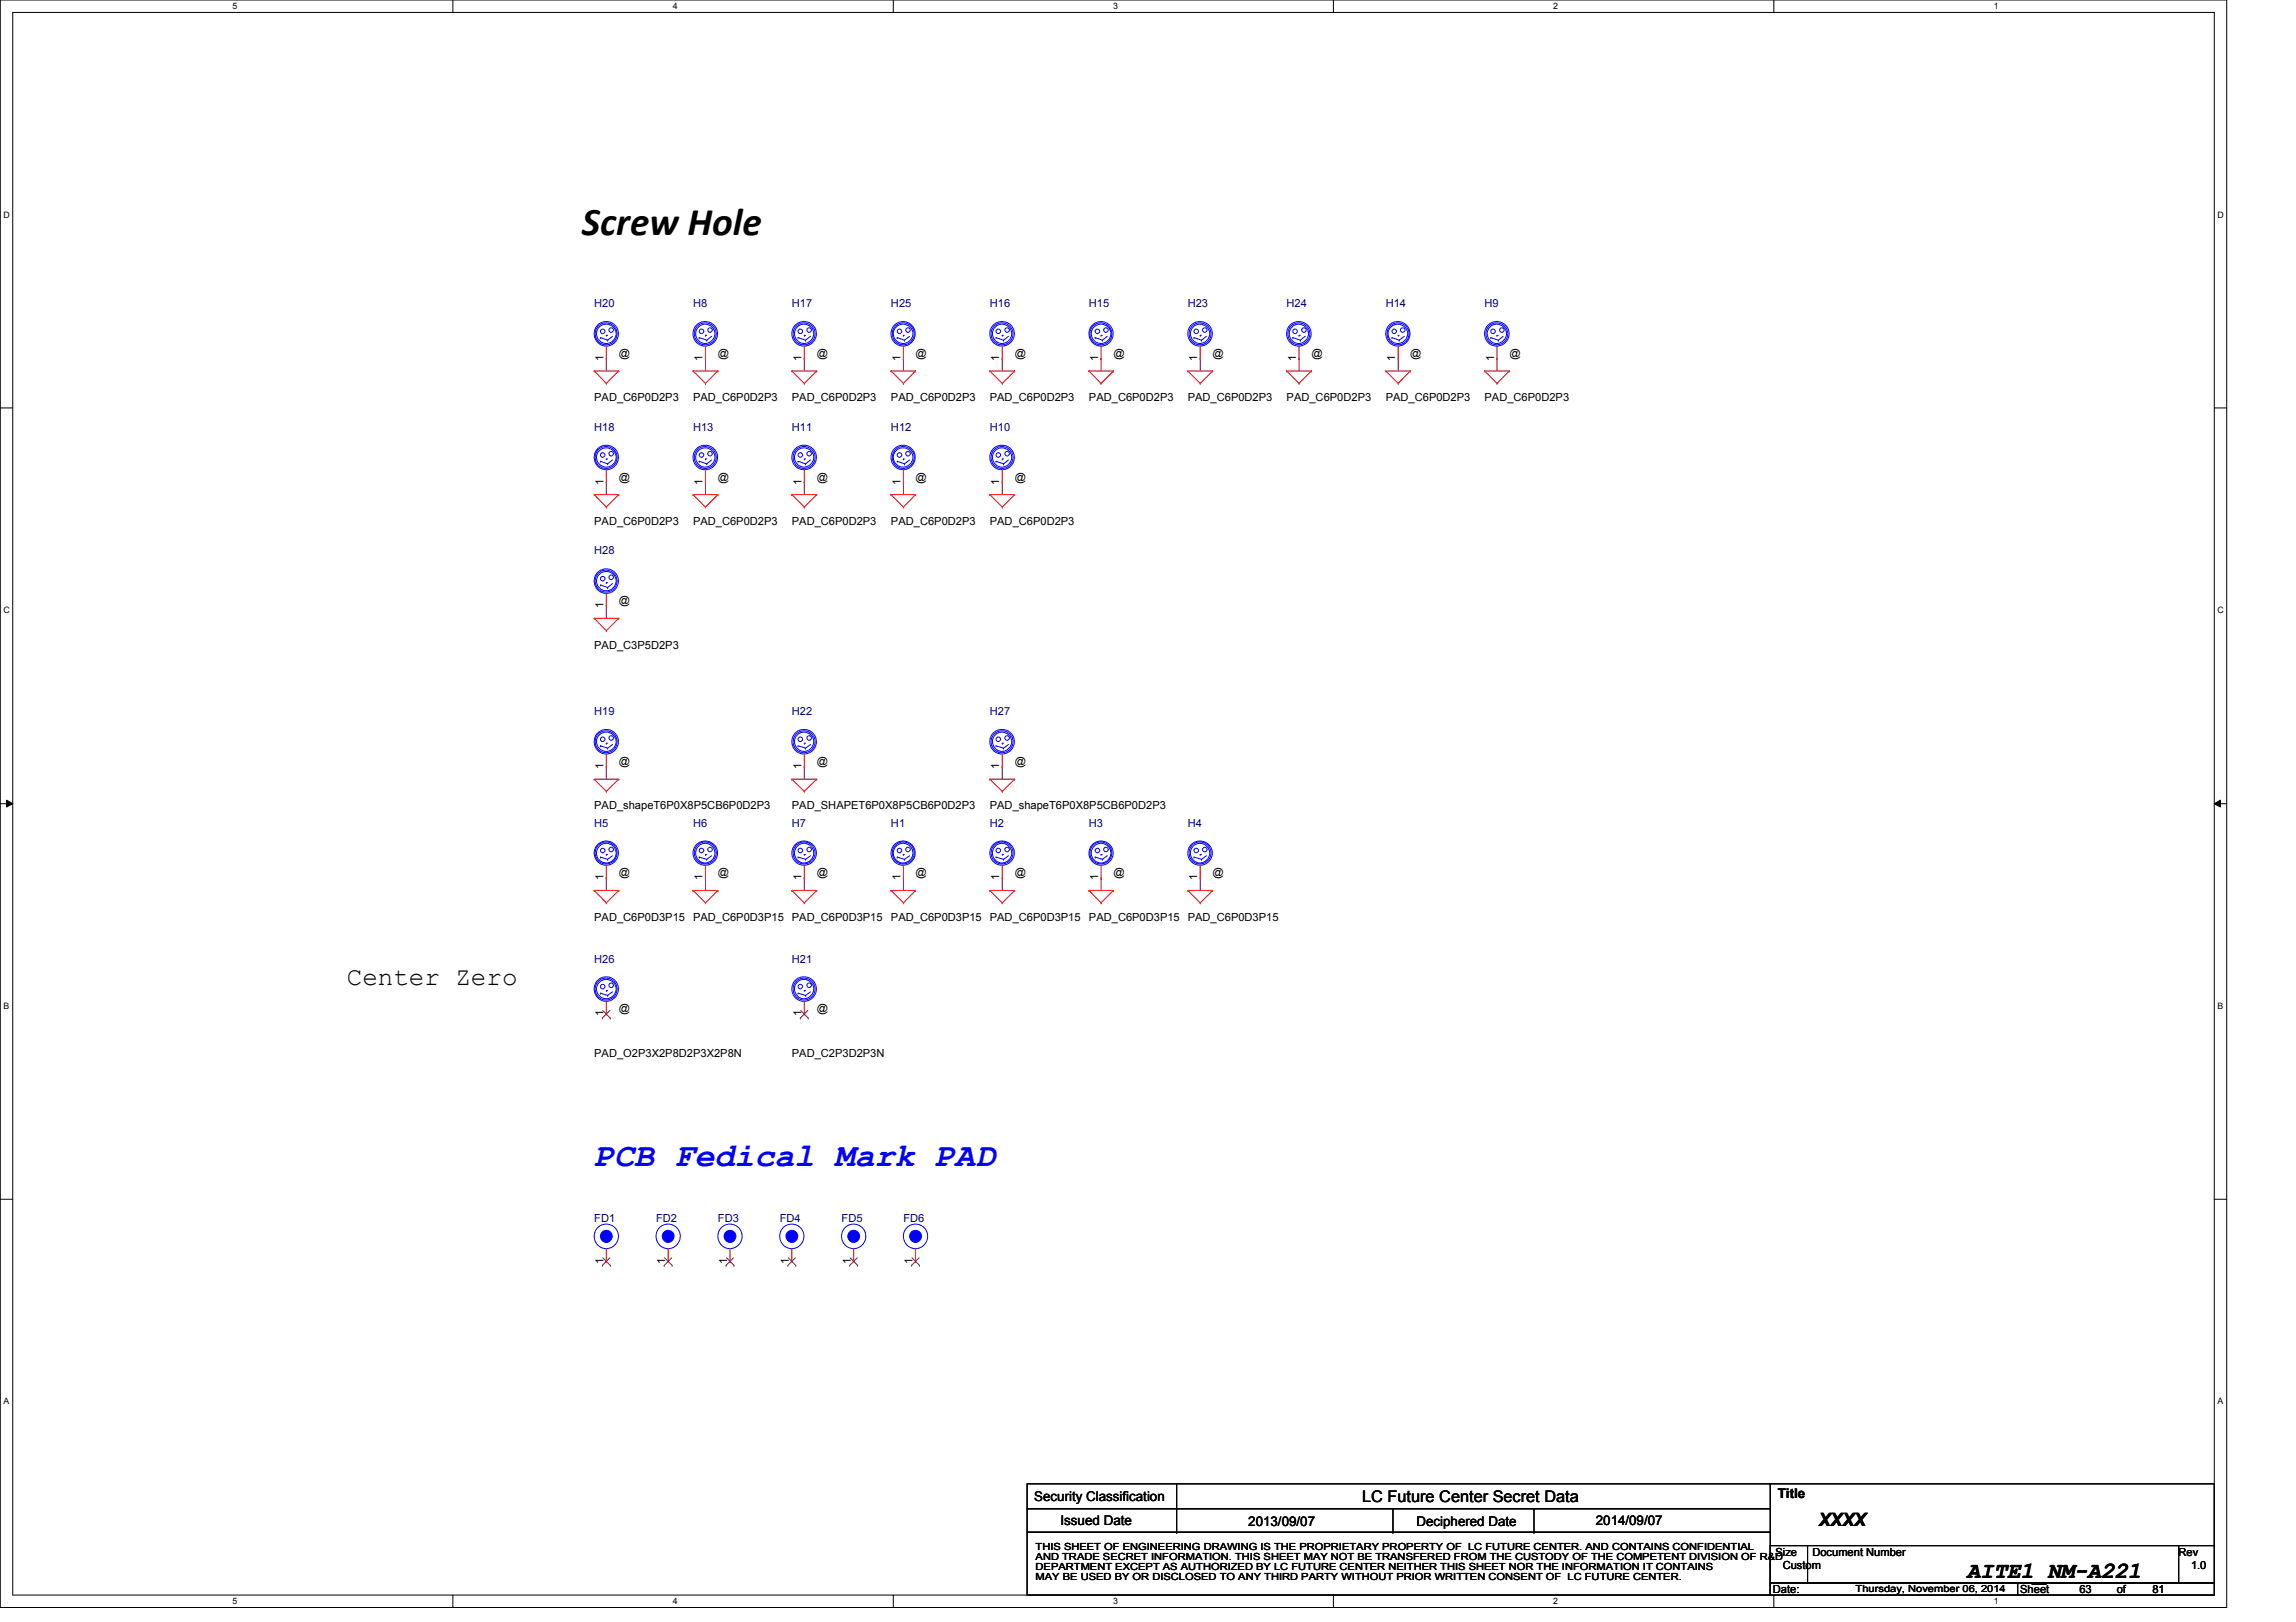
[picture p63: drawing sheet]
<svg xmlns="http://www.w3.org/2000/svg" width="297mm" height="210mm" viewBox="0 0 297 210" stroke-linecap="round" stroke-linejoin="round" font-family="sans-serif">
<defs><g id="words">
<text font-size="5.1" x="75.3" y="30.4">Screw Hole</text>
<text font-size="4.3" fill="#00f" x="76.9" y="150.9">PCB Fedical Mark PAD</text>
<text font-size="3.3" x="44.9" y="127.5">Center Zero</text>
<text font-size="3" x="254.5" y="204.2">AITE1_NM-A221</text>
<text font-size="2.4" x="235.3" y="197.4">XXXX</text>
<text font-size="2.1" x="176.2" y="194.4">LC Future Center Secret Data</text>
<g font-size="1.7">
<text x="133.8" y="194.3">Security Classification</text>
<text x="137.2" y="197.3">Issued Date</text>
<text x="161.5" y="197.5">2013/09/07</text>
<text x="183.3" y="197.5">Deciphered Date</text>
<text x="206.5" y="197.3">2014/09/07</text>
<text x="230" y="193.8">Title</text>
</g>
<g font-size="1.4" fill="#000080">
<text x="76.9" y="39.8">H20</text>
<text x="89.7" y="39.8">H8</text>
<text x="102.4" y="39.8">H17</text>
<text x="115.3" y="39.8">H25</text>
<text x="128.1" y="39.8">H16</text>
<text x="140.9" y="39.8">H15</text>
<text x="153.7" y="39.8">H23</text>
<text x="166.5" y="39.8">H24</text>
<text x="179.3" y="39.8">H14</text>
<text x="192.1" y="39.8">H9</text>
<text x="76.9" y="55.8">H18</text>
<text x="89.7" y="55.8">H13</text>
<text x="102.4" y="55.8">H11</text>
<text x="115.3" y="55.8">H12</text>
<text x="128.1" y="55.8">H10</text>
<text x="76.9" y="71.8">H28</text>
<text x="76.9" y="92.6">H19</text>
<text x="102.4" y="92.6">H22</text>
<text x="128.1" y="92.6">H27</text>
<text x="76.9" y="107">H5</text>
<text x="89.7" y="107">H6</text>
<text x="102.4" y="107">H7</text>
<text x="115.3" y="107">H1</text>
<text x="128.1" y="107">H2</text>
<text x="140.9" y="107">H3</text>
<text x="153.7" y="107">H4</text>
<text x="76.9" y="124.6">H26</text>
<text x="102.4" y="124.6">H21</text>
<text x="76.9" y="158.2">FD1</text>
<text x="84.9" y="158.2">FD2</text>
<text x="92.9" y="158.2">FD3</text>
<text x="100.9" y="158.2">FD4</text>
<text x="108.9" y="158.2">FD5</text>
<text x="116.9" y="158.2">FD6</text>
</g>
<g font-size="1.4">
<text x="78.1" y="46.7" transform="rotate(-90 78.1 46.7)">1</text>
<text x="80" y="46.2">@</text>
<text x="90.9" y="46.7" transform="rotate(-90 90.9 46.7)">1</text>
<text x="92.9" y="46.2">@</text>
<text x="103.7" y="46.7" transform="rotate(-90 103.7 46.7)">1</text>
<text x="105.7" y="46.2">@</text>
<text x="116.5" y="46.7" transform="rotate(-90 116.5 46.7)">1</text>
<text x="118.4" y="46.2">@</text>
<text x="129.3" y="46.7" transform="rotate(-90 129.3 46.7)">1</text>
<text x="131.3" y="46.2">@</text>
<text x="142.1" y="46.7" transform="rotate(-90 142.1 46.7)">1</text>
<text x="144.1" y="46.2">@</text>
<text x="154.9" y="46.7" transform="rotate(-90 154.9 46.7)">1</text>
<text x="156.9" y="46.2">@</text>
<text x="167.7" y="46.7" transform="rotate(-90 167.7 46.7)">1</text>
<text x="169.7" y="46.2">@</text>
<text x="180.5" y="46.7" transform="rotate(-90 180.5 46.7)">1</text>
<text x="182.5" y="46.2">@</text>
<text x="193.3" y="46.7" transform="rotate(-90 193.3 46.7)">1</text>
<text x="195.3" y="46.2">@</text>
<text x="76.9" y="51.9">PAD_C6P0D2P3</text>
<text x="89.7" y="51.9">PAD_C6P0D2P3</text>
<text x="102.4" y="51.9">PAD_C6P0D2P3</text>
<text x="115.3" y="51.9">PAD_C6P0D2P3</text>
<text x="128.1" y="51.9">PAD_C6P0D2P3</text>
<text x="140.9" y="51.9">PAD_C6P0D2P3</text>
<text x="153.7" y="51.9">PAD_C6P0D2P3</text>
<text x="166.5" y="51.9">PAD_C6P0D2P3</text>
<text x="179.3" y="51.9">PAD_C6P0D2P3</text>
<text x="192.1" y="51.9">PAD_C6P0D2P3</text>
<text x="78.1" y="62.7" transform="rotate(-90 78.1 62.7)">1</text>
<text x="80" y="62.2">@</text>
<text x="90.9" y="62.7" transform="rotate(-90 90.9 62.7)">1</text>
<text x="92.9" y="62.2">@</text>
<text x="103.7" y="62.7" transform="rotate(-90 103.7 62.7)">1</text>
<text x="105.7" y="62.2">@</text>
<text x="116.5" y="62.7" transform="rotate(-90 116.5 62.7)">1</text>
<text x="118.4" y="62.2">@</text>
<text x="129.3" y="62.7" transform="rotate(-90 129.3 62.7)">1</text>
<text x="131.3" y="62.2">@</text>
<text x="76.9" y="67.9">PAD_C6P0D2P3</text>
<text x="89.7" y="67.9">PAD_C6P0D2P3</text>
<text x="102.4" y="67.9">PAD_C6P0D2P3</text>
<text x="115.3" y="67.9">PAD_C6P0D2P3</text>
<text x="128.1" y="67.9">PAD_C6P0D2P3</text>
<text x="76.9" y="83.9">PAD_C3P5D2P3</text>
<text x="78.1" y="78.7" transform="rotate(-90 78.1 78.7)">1</text>
<text x="80" y="78.2">@</text>
<text x="78.1" y="99.5" transform="rotate(-90 78.1 99.5)">1</text>
<text x="80" y="99">@</text>
<text x="103.7" y="99.5" transform="rotate(-90 103.7 99.5)">1</text>
<text x="105.7" y="99">@</text>
<text x="129.3" y="99.5" transform="rotate(-90 129.3 99.5)">1</text>
<text x="131.3" y="99">@</text>
<text x="76.9" y="104.7">PAD_shapeT6P0X8P5CB6P0D2P3</text>
<text x="102.4" y="104.7">PAD_SHAPET6P0X8P5CB6P0D2P3</text>
<text x="128.1" y="104.7">PAD_shapeT6P0X8P5CB6P0D2P3</text>
<text x="78.1" y="113.9" transform="rotate(-90 78.1 113.9)">1</text>
<text x="80" y="113.4">@</text>
<text x="90.9" y="113.9" transform="rotate(-90 90.9 113.9)">1</text>
<text x="92.9" y="113.4">@</text>
<text x="103.7" y="113.9" transform="rotate(-90 103.7 113.9)">1</text>
<text x="105.7" y="113.4">@</text>
<text x="116.5" y="113.9" transform="rotate(-90 116.5 113.9)">1</text>
<text x="118.4" y="113.4">@</text>
<text x="129.3" y="113.9" transform="rotate(-90 129.3 113.9)">1</text>
<text x="131.3" y="113.4">@</text>
<text x="142.1" y="113.9" transform="rotate(-90 142.1 113.9)">1</text>
<text x="144.1" y="113.4">@</text>
<text x="154.9" y="113.9" transform="rotate(-90 154.9 113.9)">1</text>
<text x="156.9" y="113.4">@</text>
<text x="76.9" y="119.1">PAD_C6P0D3P15</text>
<text x="89.7" y="119.1">PAD_C6P0D3P15</text>
<text x="102.4" y="119.1">PAD_C6P0D3P15</text>
<text x="115.3" y="119.1">PAD_C6P0D3P15</text>
<text x="128.1" y="119.1">PAD_C6P0D3P15</text>
<text x="140.9" y="119.1">PAD_C6P0D3P15</text>
<text x="153.7" y="119.1">PAD_C6P0D3P15</text>
<text x="78.1" y="131.5" transform="rotate(-90 78.1 131.5)">1</text>
<text x="80" y="131">@</text>
<text x="103.7" y="131.5" transform="rotate(-90 103.7 131.5)">1</text>
<text x="105.7" y="131">@</text>
<text x="76.9" y="136.7">PAD_O2P3X2P8D2P3X2P8N</text>
<text x="102.4" y="136.7">PAD_C2P3D2P3N</text>
<text x="78.1" y="163.5" transform="rotate(-90 78.1 163.5)">1</text>
<text x="86.1" y="163.5" transform="rotate(-90 86.1 163.5)">1</text>
<text x="94.1" y="163.5" transform="rotate(-90 94.1 163.5)">1</text>
<text x="102.1" y="163.5" transform="rotate(-90 102.1 163.5)">1</text>
<text x="110.1" y="163.5" transform="rotate(-90 110.1 163.5)">1</text>
<text x="118.1" y="163.5" transform="rotate(-90 118.1 163.5)">1</text>
<text x="229.7" y="201.4">Size</text>
<text x="230.6" y="203">Custom</text>
<text x="234.5" y="201.4">Document Number</text>
<text x="281.9" y="201.4">Rev</text>
<text x="283.5" y="203">1.0</text>
<text x="229.4" y="206.2">Date:</text>
<text x="261.4" y="206.2">Sheet</text>
<text x="269" y="206.2">63</text>
<text x="273.9" y="206.2">of</text>
<text x="278.5" y="206.2">81</text>
</g>
<g font-size="1.3">
<text x="134" y="200.6">THIS SHEET OF ENGINEERING DRAWING IS THE PROPRIETARY PROPERTY OF LC FUTURE CENTER. AND CONTAINS CONFIDENTIAL</text>
<text x="134" y="201.9">AND TRADE SECRET INFORMATION. THIS SHEET MAY NOT BE TRANSFERED FROM THE CUSTODY OF THE COMPETENT DIVISION OF R&amp;D</text>
<text x="134" y="203.2">DEPARTMENT EXCEPT AS AUTHORIZED BY LC FUTURE CENTER NEITHER THIS SHEET NOR THE INFORMATION IT CONTAINS</text>
<text x="134" y="204.5">MAY BE USED BY OR DISCLOSED TO ANY THIRD PARTY WITHOUT PRIOR WRITTEN CONSENT OF LC FUTURE CENTER.</text>
<text x="240.1" y="206">Thursday, November 06, 2014</text>
</g>
<g font-size="1.1">
<text x="30.1" y="1.1">5</text>
<text x="87" y="1.1">4</text>
<text x="144" y="1.1">3</text>
<text x="201" y="1.1">2</text>
<text x="257.9" y="1.1">1</text>
<text x=".5" y="28.2">D</text>
<text x="286.9" y="28.2">D</text>
<text x=".5" y="79.3">C</text>
<text x="286.9" y="79.3">C</text>
<text x=".5" y="130.6">B</text>
<text x="286.9" y="130.6">B</text>
<text x=".5" y="181.7">A</text>
<text x="286.9" y="181.7">A</text>
<text x="30.1" y="207.6">5</text>
<text x="87" y="207.6">4</text>
<text x="144" y="207.6">3</text>
<text x="201" y="207.6">2</text>
<text x="257.9" y="207.6">1</text>
</g>
</g></defs>
<path d="M0 0h288.1v208h-288.1zM1.6 1.6h284.9v204.8h-284.9z" fill="none" stroke="#000" stroke-width=".13"/>
<g fill="#fff">
<path d="M30.1 .2h.6v1.2h-.6z"/>
<path d="M30.1 206.6h.6v1.2h-.6z"/>
</g>
<path d="M58.6 0v1.6M58.6 206.4v1.6" fill="none" stroke="#000" stroke-width=".13"/>
<g fill="#fff">
<path d="M87 .2h.6v1.2h-.6z"/>
<path d="M87 206.6h.6v1.2h-.6z"/>
</g>
<path d="M115.6 0v1.6M115.6 206.4v1.6" fill="none" stroke="#000" stroke-width=".13"/>
<g fill="#fff">
<path d="M144 .2h.6v1.2h-.6z"/>
<path d="M144 206.6h.6v1.2h-.6z"/>
</g>
<path d="M172.5 0v1.6M172.5 206.4v1.6" fill="none" stroke="#000" stroke-width=".13"/>
<g fill="#fff">
<path d="M201 .2h.5v1.2h-.5z"/>
<path d="M201 206.6h.5v1.2h-.5z"/>
</g>
<path d="M229.5 0v1.6M229.5 206.4v1.6" fill="none" stroke="#000" stroke-width=".13"/>
<g fill="#fff">
<path d="M257.9 .2h.6v1.2h-.6z"/>
<path d="M257.9 206.6h.6v1.2h-.6z"/>
<path d="M.5 27.2h.7v1.2h-.7z"/>
<path d="M286.9 27.2h.8v1.2h-.8z"/>
<path d="M.5 78.4h.7v1.1h-.7z"/>
<path d="M286.9 78.4h.8v1.1h-.8z"/>
</g>
<path d="M0 52.8h1.6M286.5 52.8h1.6" fill="none" stroke="#000" stroke-width=".13"/>
<g fill="#fff">
<path d="M.5 129.6h.7v1.2h-.7z"/>
<path d="M286.9 129.6h.7v1.2h-.7z"/>
</g>
<path d="M0 104h1.6M.8 103.5l.8 .5-.8 .4zM286.5 104l.8-.5v.9zM286.5 104h1.6" fill="none" stroke="#000" stroke-width=".13"/>
<path d="M.8 103.5l.8 .5-.8 .4zM286.5 104l.8-.5v.9z" fill="#000"/>
<g fill="#fff">
<path d="M.5 180.8h.7v1.1h-.7z"/>
<path d="M286.9 180.8h.7v1.1h-.7z"/>
</g>
<g fill="none" stroke="#000" stroke-width=".13">
<path d="M0 155.2h1.6M286.5 155.2h1.6M132.9 192h96.1v3.2h-96.1zM132.9 195.2h96.1v3.1h-96.1zM132.9 198.3h96.1v8.1h-96.1zM152.2 195.2h.1M152.2 198.3h.1M152.2 192v6.3M180.2 198.3h.1M180.2 195.2v3.1M198.5 198.3h.1M198.5 195.2v3.1"/>
<path d="M228.9 192h57.6M286.5 192h.1M286.5 192v8M229 200h4.8v4.9h-4.8zM229 204.9h32v1.5h-32zM233.8 200h48.1v4.9h-48.1zM261 204.9h25.5v1.5h-25.5zM281.9 200h4.6v4.9h-4.6z"/>
</g>
<g fill="none" stroke="#800040" stroke-width=".13">
<path d="M78.4 46.4h.1M78.4 46.4v1.6M91.3 46.4h.1M91.3 46.4v1.6M104.1 46.4h.1M104.1 46.4v1.6M116.9 46.4h.1M116.9 46.4v1.6M129.7 46.4h.1M129.7 46.4v1.6M142.4 46.4h.1M142.4 46.4v1.6"/>
<path d="M155.3 46.4h.1M155.3 46.4v1.6M168.1 46.4h.1M168.1 46.4v1.6M180.9 46.4h.1M180.9 46.4v1.6M193.7 46.4h.1M193.7 46.4v1.6M78.4 62.4h.1M78.4 78.4h.1M78.4 62.4v1.6M78.4 78.4v1.6"/>
<path d="M91.3 62.4h.1M91.3 62.4v1.6M104.1 62.4h.1M104.1 62.4v1.6M116.9 62.4h.1M116.9 62.4v1.6M129.7 62.4h.1M129.7 62.4v1.6M78.4 99.2h.1M78.4 99.2v1.6M104.1 99.2h.1M104.1 99.2v1.6"/>
<path d="M129.7 99.2h.1M129.7 99.2v1.6M78.4 113.6h.1M78.4 113.6v1.6M91.3 113.6h.1M91.3 113.6v1.6M104.1 113.6h.1M104.1 113.6v1.6M116.9 113.6h.1M116.9 113.6v1.6M129.7 113.6h.1M129.7 113.6v1.6"/>
<path d="M142.4 113.6h.1M142.4 113.6v1.6M155.3 113.6h.1M155.3 113.6v1.6"/>
</g>
<g fill="none" stroke="#f00" stroke-width=".13">
<path d="M76.9 48h.1M76.9 48h3.1M76.9 48l1.5 1.6M78.4 49.6h.1M80 48h.1M80 48l-1.6 1.6M89.7 48h.1M89.7 48h3.2M89.7 48l1.6 1.6M91.3 49.6h.1M92.9 48h.1M92.9 48l-1.6 1.6"/>
<path d="M102.4 48h.1M102.4 48h3.3M102.4 48l1.7 1.6M104.1 49.6h.1M105.7 48h.1M105.7 48l-1.6 1.6M115.3 48h.1M115.3 48h3.1M115.3 48l1.6 1.6M116.9 49.6h.1M118.4 48h.1M118.4 48l-1.5 1.6"/>
<path d="M128.1 48h.1M128.1 48h3.2M128.1 48l1.6 1.6M129.7 49.6h.1M131.3 48h.1M131.3 48l-1.6 1.6M140.9 48h.1M140.9 48h3.2M140.9 48l1.5 1.6M142.4 49.6h.1M144.1 48h.1M144.1 48l-1.7 1.6"/>
<path d="M153.7 48h.1M153.7 48h3.2M153.7 48l1.6 1.6M155.3 49.6h.1M156.9 48h.1M156.9 48l-1.6 1.6M166.5 48h.1M166.5 48h3.2M166.5 48l1.6 1.6M168.1 49.6h.1M169.7 48h.1M169.7 48l-1.6 1.6"/>
<path d="M179.3 48h.1M179.3 48h3.2M179.3 48l1.6 1.6M180.9 49.6h.1M182.5 48h.1M182.5 48l-1.6 1.6M192.1 48h.1M192.1 48h3.2M192.1 48l1.6 1.6M193.7 49.6h.1M195.3 48h.1M195.3 48l-1.6 1.6"/>
<path d="M76.9 64h.1M76.9 64h3.1M76.9 64l1.5 1.6M78.4 65.6h.1M80 64h.1M80 64l-1.6 1.6M89.7 64h.1M89.7 64h3.2M89.7 64l1.6 1.6M91.3 65.6h.1M92.9 64h.1M92.9 64l-1.6 1.6"/>
<path d="M102.4 64h.1M102.4 64h3.3M102.4 64l1.7 1.6M104.1 65.6h.1M105.7 64h.1M105.7 64l-1.6 1.6M115.3 64h.1M115.3 64h3.1M115.3 64l1.6 1.6M116.9 65.6h.1M118.4 64h.1M118.4 64l-1.5 1.6"/>
<path d="M128.1 64h.1M128.1 64h3.2M128.1 64l1.6 1.6M129.7 65.6h.1M131.3 64h.1M131.3 64l-1.6 1.6M76.9 80h.1M76.9 80h3.1M76.9 80l1.5 1.6M78.4 81.6h.1M80 80h.1M80 80l-1.6 1.6"/>
<path d="M76.9 100.8h.1M76.9 115.2h.1M76.9 100.8h3.1M76.9 100.8l1.5 1.6M76.9 115.2h3.1M76.9 115.2l1.5 1.6M78.4 102.4h.1M78.4 116.8h.1M80 100.8h.1M80 115.2h.1M80 100.8l-1.6 1.6M80 115.2l-1.6 1.6"/>
<path d="M89.7 115.2h.1M89.7 115.2h3.2M89.7 115.2l1.6 1.6M91.3 116.8h.1M92.9 115.2h.1M92.9 115.2l-1.6 1.6M102.4 115.2h.1M102.4 100.8h.1M102.4 100.8h3.3M102.4 115.2h3.3M102.4 115.2l1.7 1.6M102.4 100.8l1.7 1.6"/>
<path d="M104.1 116.8h.1M104.1 102.4h.1M105.7 115.2h.1M105.7 100.8h.1M105.7 115.2l-1.6 1.6M105.7 100.8l-1.6 1.6M115.3 115.2h.1M115.3 115.2h3.1M115.3 115.2l1.6 1.6M116.9 116.8h.1M118.4 115.2h.1M118.4 115.2l-1.5 1.6"/>
<path d="M128.1 115.2h.1M128.1 100.8h.1M128.1 100.8h3.2M128.1 115.2h3.2M128.1 115.2l1.6 1.6M128.1 100.8l1.6 1.6M129.7 116.8h.1M129.7 102.4h.1M131.3 115.2h.1M131.3 100.8h.1M131.3 115.2l-1.6 1.6M131.3 100.8l-1.6 1.6"/>
<path d="M140.9 115.2h.1M140.9 115.2h3.2M140.9 115.2l1.5 1.6M142.4 116.8h.1M144.1 115.2h.1M144.1 115.2l-1.7 1.6M153.7 115.2h.1M153.7 115.2h3.2M153.7 115.2l1.6 1.6M155.3 116.8h.1M155.3 113.6h.1M155.3 112v1.6"/>
<path d="M156.9 115.2h.1M156.9 115.2l-1.6 1.6"/>
</g>
<g fill="none" stroke="#00f" stroke-width=".13">
<path d="M154.5 110.9h.1M154.5 110.9l.9 .3M155.3 110.6h.1M155.4 111.2h.1M156.1 110.7l-.7 .5"/>
<circle cx="154.8" cy="110.1" r=".3"/>
<circle cx="155.2" cy="110.4" r="1.26"/>
<circle cx="155.2" cy="110.4" r="1.43"/>
<circle cx="155.3" cy="110.4" r="1.58"/>
<circle cx="155.9" cy="109.9" r=".3"/>
</g>
<circle cx="118.4" cy="160" r=".77" fill="#00f"/>
<g fill="none" stroke="#00f" stroke-width=".13">
<path d="M103.2 59.7h.1M103.2 59.7l1 .3M104.1 59.4h.1M104.9 59.5l-.7 .5M104.2 60h.1"/>
<circle cx="103.5" cy="58.9" r=".3"/>
<circle cx="104" cy="59.2" r="1.6"/>
<circle cx="104" cy="59.2" r="1.43"/>
<circle cx="104" cy="59.2" r="1.25"/>
<circle cx="104.7" cy="58.7" r=".3"/>
<circle cx="118.4" cy="160" r="1.58"/>
<circle cx="118.4" cy="160" r=".77"/>
</g>
<path d="M104.1 62.4h.1M104.1 60.8v1.6M118.4 163.2h.1M118.4 161.6v1.6" fill="none" stroke="#f00" stroke-width=".13"/>
<path d="M117.9 163.7h.1M118 162.8l1 .9M118.9 162.8l-1 .9M119 163.7h.1" fill="none" stroke="#804000" stroke-width=".13"/>
<circle cx="94.4" cy="160" r=".77" fill="#00f"/>
<g fill="none" stroke="#00f" stroke-width=".13">
<path d="M77.7 96.5h.1M77.7 96.5l.9 .3M78.4 96.2h.1M78.4 96.2h.2M78.6 96.8h.1M79.2 96.4l-.6 .4M90.5 110.9h.1M90.5 110.9l.9 .3M91.3 110.6h.1M91.4 111.2h.1M92.1 110.7l-.7 .5"/>
<circle cx="78" cy="95.7" r=".3"/>
<circle cx="78.4" cy="96" r="1.43"/>
<circle cx="78.4" cy="96" r="1.58"/>
<circle cx="78.5" cy="96" r="1.26"/>
<circle cx="79.1" cy="95.5" r=".3"/>
<circle cx="90.8" cy="110.1" r=".3"/>
<circle cx="91.2" cy="110.4" r="1.26"/>
<circle cx="91.2" cy="110.4" r="1.43"/>
<circle cx="91.3" cy="110.4" r="1.58"/>
<circle cx="91.9" cy="109.9" r=".3"/>
<circle cx="94.4" cy="160" r="1.58"/>
<circle cx="94.4" cy="160" r=".77"/>
</g>
<path d="M78.4 99.2h.1M78.4 97.6v1.6M91.3 113.6h.1M91.3 112v1.6M94.4 163.2h.1M94.4 161.6v1.6" fill="none" stroke="#f00" stroke-width=".13"/>
<path d="M93.9 163.7h.1M94 162.8l1 .9M94.9 162.8l-1 .9M95 163.7h.1" fill="none" stroke="#804000" stroke-width=".13"/>
<circle cx="102.4" cy="160" r=".77" fill="#00f"/>
<g fill="none" stroke="#00f" stroke-width=".13">
<path d="M141.7 43.7h.1M141.7 43.7l.9 .3M142.4 43.4h.1M142.4 43.4h.2M142.6 44h.1M143.3 43.5l-.7 .5"/>
<circle cx="142" cy="42.9" r=".3"/>
<circle cx="142.4" cy="43.2" r="1.43"/>
<circle cx="142.4" cy="43.2" r="1.58"/>
<circle cx="142.5" cy="43.2" r="1.26"/>
<circle cx="143.1" cy="42.7" r=".3"/>
<circle cx="102.4" cy="160" r="1.58"/>
<circle cx="102.4" cy="160" r=".77"/>
</g>
<path d="M142.4 46.4h.1M142.4 44.8v1.6M102.4 163.2h.1M102.4 161.6v1.6" fill="none" stroke="#f00" stroke-width=".13"/>
<path d="M101.9 163.7h.1M102 162.8l1 .9M102.9 162.8l-1 .9M103 163.7h.1" fill="none" stroke="#804000" stroke-width=".13"/>
<circle cx="78.4" cy="160" r=".77" fill="#00f"/>
<g fill="none" stroke="#00f" stroke-width=".13">
<path d="M116.1 43.7h.1M116.1 43.7l.9 .3M116.9 43.4h.1M117 44h.1M117.7 43.5l-.7 .5"/>
<circle cx="116.4" cy="42.9" r=".3"/>
<circle cx="116.8" cy="43.2" r="1.58"/>
<circle cx="116.8" cy="43.2" r="1.26"/>
<circle cx="116.9" cy="43.2" r="1.43"/>
<circle cx="117.5" cy="42.7" r=".3"/>
<circle cx="78.4" cy="160" r="1.58"/>
<circle cx="78.4" cy="160" r=".77"/>
</g>
<path d="M116.9 46.4h.1M116.9 44.8v1.6M78.4 163.2h.1M78.4 161.6v1.6" fill="none" stroke="#f00" stroke-width=".13"/>
<path d="M77.9 163.7h.1M78 162.8l.9 .9M78.9 162.8l-1 .9M78.9 163.7h.1" fill="none" stroke="#804000" stroke-width=".13"/>
<circle cx="86.4" cy="160" r=".77" fill="#00f"/>
<g fill="none" stroke="#00f" stroke-width=".13">
<path d="M77.7 43.7h.1M77.7 43.7l.9 .3M78.4 43.4h.1M78.4 43.4h.2M78.6 44h.1M79.2 43.5l-.6 .5M90.5 43.7h.1M90.5 59.7h.1M90.5 43.7l.9 .3M90.5 59.7l.9 .3M91.3 43.4h.1M91.3 59.4h.1"/>
<path d="M91.4 44h.1M92.1 43.5l-.7 .5M92.1 59.5l-.7 .5M103.2 43.7h.1M103.2 43.7l1 .3M104.1 43.4h.1M104.2 44h.1M104.9 43.5l-.7 .5M116.1 59.7h.1M116.1 59.7l.9 .3M116.9 59.4h.1M117.7 59.5l-.7 .5"/>
<path d="M128.9 59.7h.1M128.9 43.7h.1M128.9 59.7l.9 .3M128.9 43.7l.9 .3M129.7 59.4h.1M129.7 43.4h.1M129.8 44h.1M130.5 59.5l-.7 .5M130.5 43.5l-.7 .5M154.5 43.7h.1M154.5 43.7l.9 .3M155.3 43.4h.1"/>
<path d="M155.4 44h.1M156.1 43.5l-.7 .5M167.3 43.7h.1M167.3 43.7l.9 .3M168.1 43.4h.1M168.2 44h.1M168.9 43.5l-.7 .5M180.1 43.7h.1M180.1 43.7l.9 .3M180.9 43.4h.1M181 44h.1M181.7 43.5l-.7 .5"/>
<path d="M192.9 43.7h.1M192.9 43.7l.9 .3M193.7 43.4h.1M193.8 44h.1M194.5 43.5l-.7 .5M91.4 60h.1M117 60h.1M129.8 60h.1M103.2 96.5h.1M103.2 96.5l1 .3M104.1 96.2h.1M104.2 96.8h.1"/>
<path d="M104.9 96.4l-.7 .4M128.9 96.5h.1M128.9 96.5l.9 .3M129.7 96.2h.1M129.8 96.8h.1M130.5 96.4l-.7 .4M77.7 110.9h.1M77.7 110.9l.9 .3M78.4 110.6h.1M78.4 110.6h.2M78.6 111.2h.1M79.2 110.7l-.6 .5"/>
<path d="M103.2 110.9h.1M103.2 110.9l1 .3M104.1 110.6h.1M104.2 111.2h.1M104.9 110.7l-.7 .5M116.1 110.9h.1M116.1 110.9l.9 .3M116.9 110.6h.1M117 111.2h.1M117.7 110.7l-.7 .5M128.9 110.9h.1M128.9 110.9l.9 .3"/>
<path d="M129.7 110.6h.1M129.8 111.2h.1M130.5 110.7l-.7 .5M141.7 110.9h.1M141.7 110.9l.9 .3M142.4 110.6h.1M142.4 110.6h.2M142.6 111.2h.1M143.3 110.7l-.7 .5M103.2 128.5h.1M103.2 128.5l1 .3M104.1 128.2h.1"/>
<path d="M104.2 128.8h.1M104.9 128.4l-.7 .4"/>
<circle cx="78" cy="42.9" r=".3"/>
<circle cx="78.4" cy="43.2" r="1.43"/>
<circle cx="78.4" cy="43.2" r="1.58"/>
<circle cx="78.5" cy="43.2" r="1.26"/>
<circle cx="79.1" cy="42.7" r=".3"/>
<circle cx="90.8" cy="42.9" r=".3"/>
<circle cx="90.8" cy="58.9" r=".3"/>
<circle cx="91.2" cy="43.2" r="1.6"/>
<circle cx="91.2" cy="59.2" r="1.6"/>
<circle cx="91.2" cy="59.2" r="1.43"/>
<circle cx="91.2" cy="43.2" r="1.43"/>
<circle cx="91.2" cy="43.2" r="1.25"/>
<circle cx="91.2" cy="59.2" r="1.25"/>
<circle cx="91.9" cy="58.7" r=".3"/>
<circle cx="91.9" cy="42.7" r=".3"/>
<circle cx="103.5" cy="42.9" r=".3"/>
<circle cx="104" cy="43.2" r="1.6"/>
<circle cx="104" cy="43.2" r="1.43"/>
<circle cx="104" cy="43.2" r="1.25"/>
<circle cx="104.7" cy="42.7" r=".3"/>
<circle cx="116.4" cy="58.9" r=".3"/>
<circle cx="116.8" cy="59.2" r="1.58"/>
<circle cx="116.8" cy="59.2" r="1.26"/>
<circle cx="116.9" cy="59.2" r="1.43"/>
<circle cx="117.5" cy="58.7" r=".3"/>
<circle cx="129.2" cy="58.9" r=".3"/>
<circle cx="129.2" cy="42.9" r=".3"/>
<circle cx="129.6" cy="59.2" r="1.6"/>
<circle cx="129.6" cy="43.2" r="1.6"/>
<circle cx="129.6" cy="43.2" r="1.43"/>
<circle cx="129.6" cy="59.2" r="1.43"/>
<circle cx="129.6" cy="59.2" r="1.25"/>
<circle cx="129.6" cy="43.2" r="1.25"/>
<circle cx="130.3" cy="58.7" r=".3"/>
<circle cx="130.3" cy="42.7" r=".3"/>
<circle cx="154.8" cy="42.9" r=".3"/>
<circle cx="155.2" cy="43.2" r="1.6"/>
<circle cx="155.2" cy="43.2" r="1.43"/>
<circle cx="155.3" cy="43.2" r="1.25"/>
<circle cx="155.9" cy="42.7" r=".3"/>
<circle cx="167.6" cy="42.9" r=".3"/>
<circle cx="168" cy="43.2" r="1.6"/>
<circle cx="168" cy="43.2" r="1.43"/>
<circle cx="168" cy="43.2" r="1.25"/>
<circle cx="168.7" cy="42.7" r=".3"/>
<circle cx="180.4" cy="42.9" r=".3"/>
<circle cx="180.8" cy="43.2" r="1.58"/>
<circle cx="180.9" cy="43.2" r="1.26"/>
<circle cx="180.9" cy="43.2" r="1.43"/>
<circle cx="181.5" cy="42.7" r=".3"/>
<circle cx="193.2" cy="42.9" r=".3"/>
<circle cx="193.6" cy="43.2" r="1.6"/>
<circle cx="193.6" cy="43.2" r="1.43"/>
<circle cx="193.7" cy="43.2" r="1.25"/>
<circle cx="194.3" cy="42.7" r=".3"/>
<circle cx="103.5" cy="95.7" r=".3"/>
<circle cx="104" cy="96" r="1.6"/>
<circle cx="104" cy="96" r="1.43"/>
<circle cx="104" cy="96" r="1.25"/>
<circle cx="104.7" cy="95.5" r=".3"/>
<circle cx="129.2" cy="95.7" r=".3"/>
<circle cx="129.6" cy="96" r="1.6"/>
<circle cx="129.6" cy="96" r="1.43"/>
<circle cx="129.6" cy="96" r="1.25"/>
<circle cx="130.3" cy="95.5" r=".3"/>
<circle cx="78" cy="110.1" r=".3"/>
<circle cx="78.4" cy="110.4" r="1.43"/>
<circle cx="78.4" cy="110.4" r="1.57"/>
<circle cx="78.4" cy="110.4" r="1.27"/>
<circle cx="79.1" cy="109.9" r=".3"/>
<circle cx="103.5" cy="110.1" r=".3"/>
<circle cx="104" cy="110.4" r="1.26"/>
<circle cx="104" cy="110.4" r="1.43"/>
<circle cx="104" cy="110.4" r="1.58"/>
<circle cx="104.7" cy="109.9" r=".3"/>
<circle cx="116.4" cy="110.1" r=".3"/>
<circle cx="116.8" cy="110.4" r="1.57"/>
<circle cx="116.8" cy="110.4" r="1.27"/>
<circle cx="116.9" cy="110.4" r="1.43"/>
<circle cx="117.5" cy="109.9" r=".3"/>
<circle cx="129.2" cy="110.1" r=".3"/>
<circle cx="129.6" cy="110.4" r="1.26"/>
<circle cx="129.6" cy="110.4" r="1.43"/>
<circle cx="129.6" cy="110.4" r="1.58"/>
<circle cx="130.3" cy="109.9" r=".3"/>
<circle cx="142" cy="110.1" r=".3"/>
<circle cx="142.4" cy="110.4" r="1.43"/>
<circle cx="142.4" cy="110.4" r="1.57"/>
<circle cx="142.4" cy="110.4" r="1.27"/>
<circle cx="143.1" cy="109.9" r=".3"/>
<circle cx="103.5" cy="127.7" r=".3"/>
<circle cx="104" cy="128" r="1.6"/>
<circle cx="104" cy="128" r="1.43"/>
<circle cx="104" cy="128" r="1.25"/>
<circle cx="104.7" cy="127.5" r=".3"/>
<circle cx="86.4" cy="160" r="1.58"/>
<circle cx="86.4" cy="160" r=".77"/>
</g>
<g fill="none" stroke="#f00" stroke-width=".13">
<path d="M78.4 46.4h.1M78.4 44.8v1.6M91.3 46.4h.1M91.3 44.8v1.6M104.1 46.4h.1M104.1 44.8v1.6M129.7 46.4h.1M129.7 44.8v1.6M155.3 46.4h.1M155.3 44.8v1.6M168.1 46.4h.1M168.1 44.8v1.6"/>
<path d="M180.9 46.4h.1M180.9 44.8v1.6M193.7 46.4h.1M193.7 44.8v1.6M91.3 62.4h.1M91.3 60.8v1.6M116.9 62.4h.1M116.9 60.8v1.6M129.7 62.4h.1M129.7 60.8v1.6M104.1 99.2h.1M104.1 97.6v1.6"/>
<path d="M129.7 99.2h.1M129.7 97.6v1.6M78.4 113.6h.1M78.4 112v1.6M104.1 113.6h.1M104.1 112v1.6M116.9 113.6h.1M116.9 112v1.6M129.7 113.6h.1M129.7 112v1.6M142.4 113.6h.1M142.4 112v1.6"/>
<path d="M104.1 131.2h.1M104.1 129.6v1.6M86.4 163.2h.1M86.4 161.6v1.6"/>
</g>
<path d="M103.5 131.7h.1M103.6 130.8l1 .9M104.5 130.8l-1 .9M104.6 131.7h.1M85.9 163.7h.1M86 162.8l.9 .9M86.9 162.8l-1 .9M86.9 163.7h.1" fill="none" stroke="#804000" stroke-width=".13"/>
<circle cx="110.4" cy="160" r=".77" fill="#00f"/>
<g fill="none" stroke="#00f" stroke-width=".13">
<path d="M77.7 59.7h.1M77.7 59.7l.9 .3M78.4 59.4h.1M78.4 59.4h.2M79.2 59.5l-.6 .5M77.7 75.7h.1M77.7 75.7l.9 .3M78.4 75.4h.1M78.4 75.4h.2M78.6 60h.1M78.6 76h.1M79.2 75.5l-.6 .5"/>
<path d="M77.7 128.5h.1M77.7 128.5l.9 .3M78.4 128.2h.1M78.4 128.2h.2M78.6 128.8h.1M79.2 128.4l-.6 .4"/>
<circle cx="78" cy="58.9" r=".3"/>
<circle cx="78.4" cy="59.2" r="1.43"/>
<circle cx="78.4" cy="59.2" r="1.58"/>
<circle cx="78.5" cy="59.2" r="1.26"/>
<circle cx="79.1" cy="58.7" r=".3"/>
<circle cx="78" cy="74.9" r=".3"/>
<circle cx="78.4" cy="75.2" r="1.43"/>
<circle cx="78.4" cy="75.2" r="1.58"/>
<circle cx="78.5" cy="75.2" r="1.26"/>
<circle cx="79.1" cy="74.7" r=".3"/>
<circle cx="78" cy="127.7" r=".3"/>
<circle cx="78.4" cy="128" r="1.43"/>
<circle cx="78.4" cy="128" r="1.58"/>
<circle cx="78.5" cy="128" r="1.26"/>
<circle cx="79.1" cy="127.5" r=".3"/>
<circle cx="110.4" cy="160" r="1.58"/>
<circle cx="110.4" cy="160" r=".77"/>
</g>
<path d="M78.4 62.4h.1M78.4 78.4h.1M78.4 60.8v1.6M78.4 76.8v1.6M78.4 131.2h.1M78.4 129.6v1.6M110.4 163.2h.1M110.4 161.6v1.6" fill="none" stroke="#f00" stroke-width=".13"/>
<path d="M77.9 131.7h.1M78 130.8l.9 .9M78.9 130.8l-1 .9M78.9 131.7h.1M109.9 163.7h.1M110 162.8l1 .9M110.9 162.8l-1 .9M111 163.7h.1" fill="none" stroke="#804000" stroke-width=".13"/>
<use href="#words"/>
</svg>
